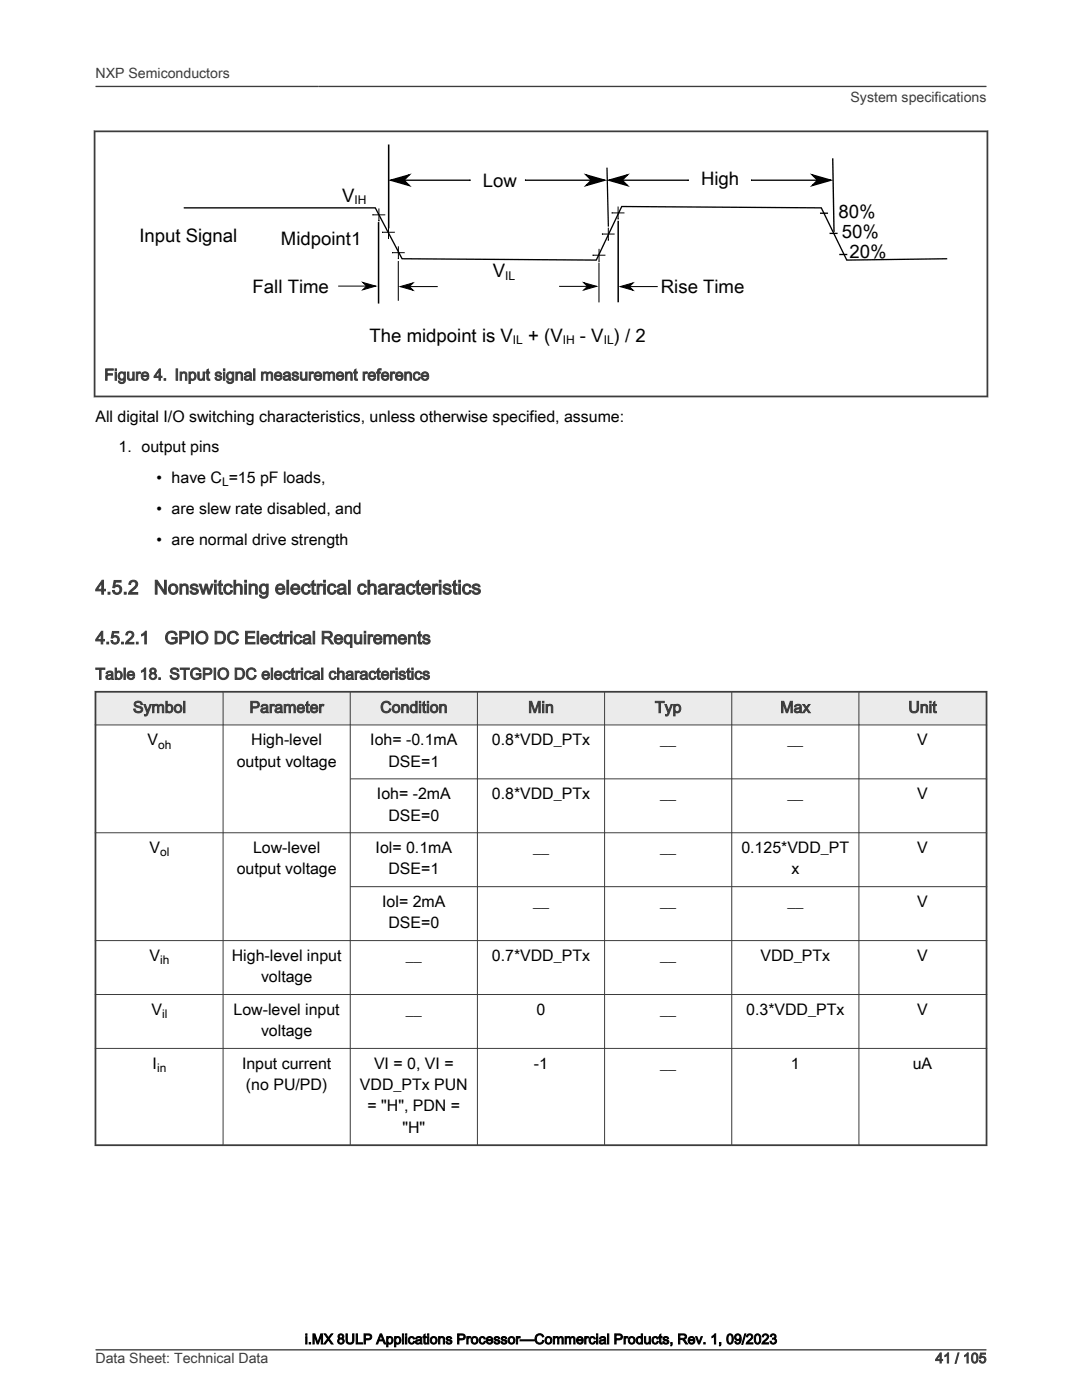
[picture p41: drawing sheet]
<svg xmlns="http://www.w3.org/2000/svg" width="216mm" height="279mm" viewBox="0 0 216 279" stroke-linecap="round" stroke-linejoin="round" font-family="sans-serif">
<defs><g id="words">
<g font-size="3.9" fill="#3c3c3c">
<text x="19" y="118.6">4.5.2</text>
<text x="30.7" y="118.6">Nonswitching electrical characteristics</text>
</g>
<g font-size="3.7">
<text x="68.3" y="40.3">V</text>
<text x="96.3" y="37.3">Low</text>
<text x="139.9" y="36.9">High</text>
<text x="167.3" y="43.5">80%</text>
<text x="168" y="47.6">50%</text>
<text x="27.8" y="48.3">Input Signal</text>
<text x="169.5" y="51.4">20%</text>
</g>
<text font-size="3.7" fill="#000005" x="56" y="48.8">Midpoint1</text>
<g font-size="3.7" fill="#000008">
<text x="50.4" y="58.4">Fall Time</text>
<text x="131.9" y="58.5">Rise Time</text>
</g>
<g font-size="3.7" fill="#000003">
<text x="98.3" y="55.3">V</text>
<text x="73.7" y="68.2">The midpoint is V</text>
<text x="105.4" y="68.2">+ (V</text>
<text x="115.7" y="68.2">- V ) / 2</text>
</g>
<g font-size="3.5" fill="#3c3c3c">
<text x="19" y="128.5">4.5.2.1</text>
<text x="32.8" y="128.5">GPIO DC Electrical Requirements</text>
</g>
<g font-size="3.2" fill="#3c3c3c">
<text x="20.8" y="75.9">Figure 4. Input signal measurement reference</text>
<text x="19" y="135.6">Table 18. STGPIO DC electrical characteristics</text>
<text x="26.5" y="142.2">Symbol</text>
<text x="49.8" y="142.2">Parameter</text>
<text x="75.9" y="142.2">Condition</text>
<text x="105.4" y="142.2">Min</text>
<text x="130.7" y="142.2">Typ</text>
<text x="155.7" y="142.2">Max</text>
<text x="181.3" y="142.2">Unit</text>
</g>
<g font-size="3.2">
<text x="19" y="84.1">All digital I/O switching characteristics, unless otherwise specified, assume:</text>
<text x="23.7" y="90.3">1. output pins</text>
<text x="31.3" y="96.4">• have C =15 pF loads,</text>
<text x="31.3" y="102.6">• are slew rate disabled, and</text>
<text x="31.3" y="108.7">• are normal drive strength</text>
<text x="29.4" y="148.8">V</text>
<text x="50.1" y="148.8">High-level</text>
<text x="73.9" y="148.8">Ioh= -0.1mA</text>
<text x="98.2" y="148.8">0.8*VDD_PTx</text>
<text x="131.7" y="148.8">__</text>
<text x="157.1" y="148.8">__</text>
<text x="183" y="148.8">V</text>
<text x="47.2" y="153">output voltage</text>
<text x="77.5" y="153">DSE=1</text>
<text x="75.2" y="159.5">Ioh= -2mA</text>
<text x="98.2" y="159.5">0.8*VDD_PTx</text>
<text x="131.7" y="159.5">__</text>
<text x="157.1" y="159.5">__</text>
<text x="183" y="159.5">V</text>
<text x="77.5" y="163.8">DSE=0</text>
<text x="29.8" y="170.3">V</text>
<text x="50.5" y="170.3">Low-level</text>
<text x="74.9" y="170.3">Iol= 0.1mA</text>
<text x="106.4" y="170.3">__</text>
<text x="131.7" y="170.3">__</text>
<text x="147.9" y="170.3">0.125*VDD_PT</text>
<text x="183" y="170.3">V</text>
<text x="47.2" y="174.5">output voltage</text>
<text x="77.5" y="174.5">DSE=1</text>
<text x="157.9" y="174.5">x</text>
<text x="76.3" y="181">Iol= 2mA</text>
<text x="77.5" y="185.3">DSE=0</text>
<text x="106.4" y="181">__</text>
<text x="131.7" y="181">__</text>
<text x="157.1" y="181">__</text>
<text x="183" y="181">V</text>
<text x="29.8" y="191.8">V</text>
<text x="46.3" y="191.8">High-level input</text>
<text x="81" y="191.8">__</text>
<text x="98.2" y="191.8">0.7*VDD_PTx</text>
<text x="131.7" y="191.8">__</text>
<text x="151.7" y="191.8">VDD_PTx</text>
<text x="183" y="191.8">V</text>
<text x="52.1" y="196">voltage</text>
<text x="30.2" y="202.6">V</text>
<text x="46.6" y="202.6">Low-level input</text>
<text x="81" y="202.6">__</text>
<text x="107.1" y="202.6">0</text>
<text x="131.7" y="202.6">__</text>
<text x="148.9" y="202.6">0.3*VDD_PTx</text>
<text x="183" y="202.6">V</text>
<text x="52.1" y="206.8">voltage</text>
<text x="30.5" y="213.3">I</text>
<text x="48.3" y="213.3">Input current</text>
<text x="74.6" y="213.3">VI = 0, VI =</text>
<text x="106.5" y="213.3">-1</text>
<text x="131.7" y="213.3">__</text>
<text x="157.8" y="213.3">1</text>
<text x="182.1" y="213.3">uA</text>
<text x="49.1" y="217.6">(no PU/PD)</text>
<text x="71.8" y="217.6">VDD_PTx PUN</text>
<text x="73.3" y="221.8">= &quot;H&quot;, PDN =</text>
<text x="80.3" y="226">&quot;H&quot;</text>
</g>
<g font-size="2.8" fill="#3c3c3c">
<text x="19" y="15.6">NXP Semiconductors</text>
<text x="169.7" y="20.4">System specifications</text>
<text x="19" y="272">Data Sheet: Technical Data</text>
<text x="186.7" y="272">41 / 105</text>
</g>
<text font-size="2.8" x="60.8" y="268.2">i.MX 8ULP Applications Processor—Commercial Products, Rev. 1, 09/2023</text>
<g font-size="2.4">
<text x="70.7" y="40.8">IH</text>
<text x="44.3" y="97.1">L</text>
<text x="31.6" y="149.4">oh</text>
<text x="32" y="170.9">ol</text>
<text x="32" y="192.4">ih</text>
<text x="32.4" y="203.2">il</text>
<text x="31.3" y="214">in</text>
</g>
<g font-size="2.4" fill="#000003">
<text x="100.8" y="55.8">IL</text>
<text x="102.4" y="68.7">IL</text>
<text x="112.3" y="68.7">IH</text>
<text x="120.5" y="68.7">IL</text>
</g>
</g></defs>
<path d="M78 36h15.9h-.2M104.9 36h-.1h15.9M121.1 33.5l.3 11.7M121.5 36h15.9h-.1M150 36h-.1h15.9M36.7 41.5h38.2l5.3 10.1 38.8 .3 5.1-10.7 39.8 .3 5.1 10.4 20-.3" fill="none" stroke="#000" stroke-width=".26"/>
<path d="M77.6 28.8v16.8" fill="none" stroke="#000003" stroke-width=".31"/>
<path d="M75.5 44.3v16.3M123.4 44.1v16.2" fill="none" stroke="#000" stroke-width=".3"/>
<g fill="#000" stroke="#000" stroke-width=".28">
<path d="M78 36l3.7-1.1-1.1 1.1 1.1 1z" fill-rule="evenodd"/>
<path d="M116.9 34.9l3.8 1.1-3.8 1 1.1-1z" fill-rule="evenodd"/>
<path d="M121.5 36l3.7-1.1-1.1 1.1 1.1 1z" fill-rule="evenodd"/>
<path d="M162.1 34.9l3.7 1.1-3.7 1 1-1z" fill-rule="evenodd"/>
</g>
<path d="M166.2 31.6l.2 14.7" fill="none" stroke="#000" stroke-width=".27"/>
<path d="M67.6 57.1h7.4M76.4 46.4h-.1h2.5M79.9 57.2h7.3M123.3 41.2v2.6v-.2M123.8 57.2h7.3" fill="none" stroke="#000" stroke-width=".2"/>
<g fill="#000" stroke="#000" stroke-width=".2">
<path d="M72.4 56.4l2.6 .7-2.6 .7 .7-.7z" fill-rule="evenodd"/>
<path d="M79.9 57.2l2.5-.7-.7 .7 .7 .7z" fill-rule="evenodd"/>
<path d="M116.5 56.4l2.6 .7-2.6 .8 .7-.8z" fill-rule="evenodd"/>
<path d="M123.8 57.2l2.5-.7-.7 .7 .7 .7z" fill-rule="evenodd"/>
</g>
<path d="M75.6 41.6v2.5v-.1M77.5 45.1v2.5v-.1M111.7 57.1h7.4M118.4 50.9h-.1h2.5M122.2 42.5h-.1h2.5" fill="none" stroke="#000005" stroke-width=".2"/>
<path d="M165.5 46.6h1.6M167.5 50.8h1.6" fill="none" stroke="#000008" stroke-width=".26"/>
<path d="M163.6 42.6h1.6" fill="none" stroke="#000003" stroke-width=".26"/>
<path d="M119.5 52.4v8" fill="none" stroke="#000003" stroke-width=".21"/>
<path d="M78.4 50.4h-.2h2.6M79.5 49.2v2.5v-.1M120.2 46.7h-.1h2.6" fill="none" stroke="#00000b" stroke-width=".2"/>
<path d="M74.5 42.9h-.2h2.6M121.4 45.4v2.6v-.2" fill="none" stroke="#000003" stroke-width=".2"/>
<path d="M119.5 49.7v2.5v-.1" fill="none" stroke="#00000e" stroke-width=".2"/>
<path d="M79.5 52.1v7.9" fill="none" stroke="#000" stroke-width=".21"/>
<path d="M18.7 26.2h178.5M18.9 26v53.3M197 26v53.3M18.7 79.1h178.5" fill="none" stroke="#3c3c3c" stroke-width=".35"/>
<path d="M19 138.1h177.8v6.6h-177.8z" fill-rule="evenodd" fill="#ebebeb"/>
<path d="M18.9 138.1h178.1M19 137.9v90.8M196.8 137.9v90.8M18.9 228.5h178.1" fill="none" stroke="#3c3c3c" stroke-width=".35"/>
<g fill="none" stroke="#3c3c3c" stroke-width=".2">
<path d="M44.5 137.9v90.8M69.9 137.9v90.8M95.3 137.9v90.8M120.6 137.9v90.8M146 137.9v90.8M171.4 137.9v90.8M18.9 144.7h178.1M69.9 155.4h127.1M18.9 166.2h178.1M69.9 177h127.1M18.9 187.7h178.1M18.9 198.5h178.1"/>
<path d="M18.9 209.2h178.1"/>
</g>
<path d="M19 17.3h177.8M19 269.4h177.8" fill="none" stroke="#3c3c3c" stroke-width=".26"/>
<use href="#words"/>
</svg>
